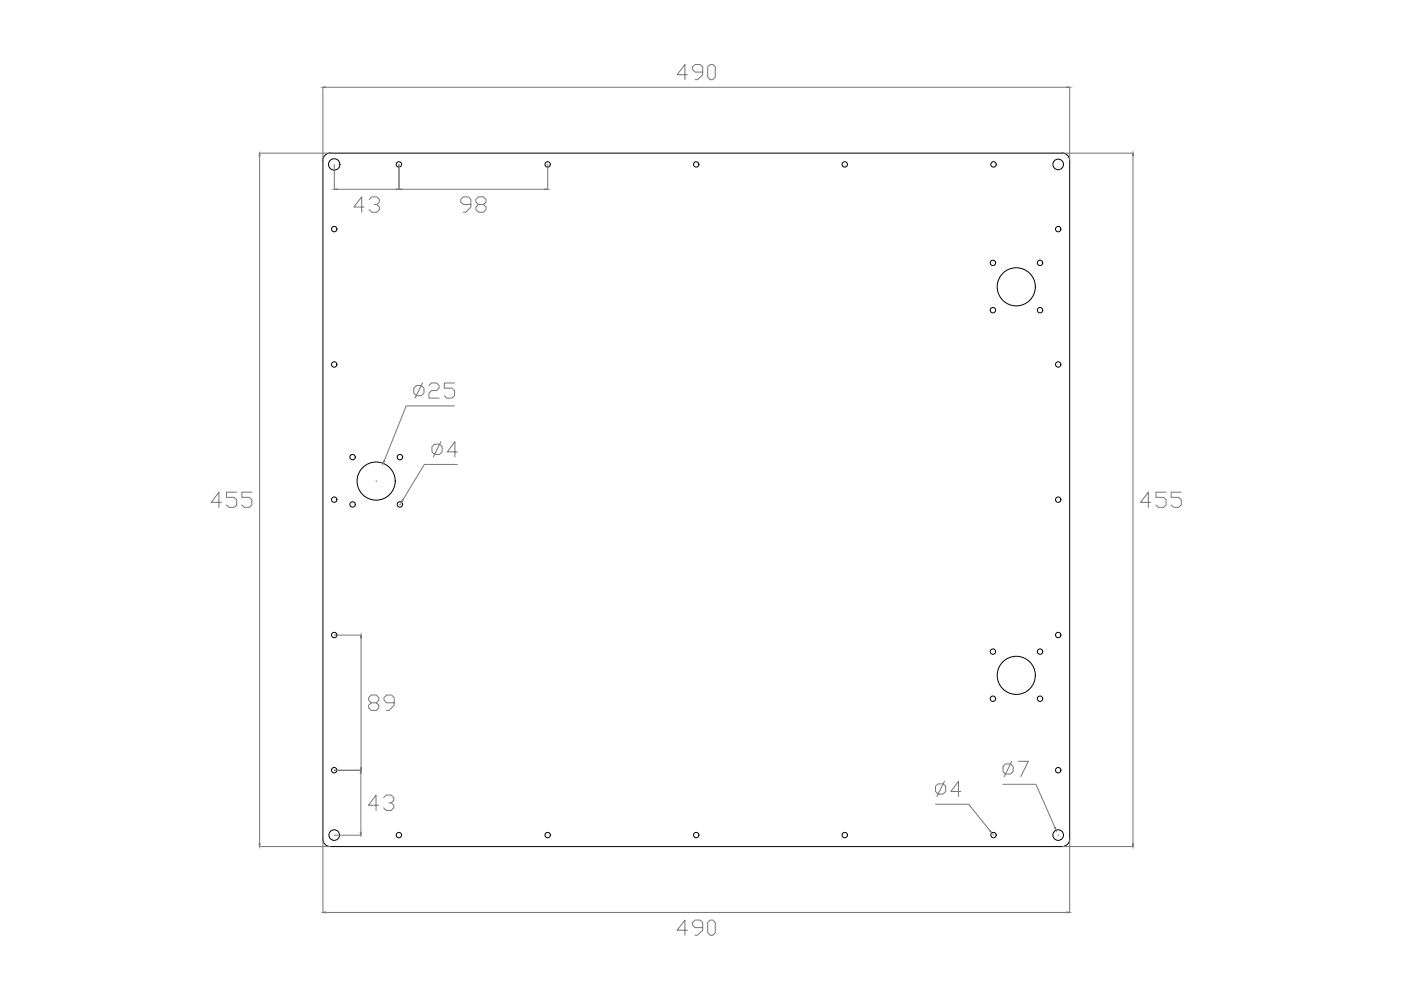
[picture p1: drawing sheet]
<svg xmlns="http://www.w3.org/2000/svg" width="297mm" height="210mm" viewBox="0 0 297 210" stroke-linecap="round" stroke-linejoin="round" font-family="sans-serif">
<!-- layer: 0 -->
<g fill="none" stroke="#000" stroke-width=".21">
<path d="M68.5 34.1v143.8M70.1 32.4a1.63 1.63 0 0 0-1.7 1.7M70.1 32.5h155.1M225.2 32.4a1.63 1.63 0 0 1 1.6 1.7v143.8a1.63 1.63 0 0 1-1.6 1.6h-155.1a1.63 1.63 0 0 1-1.7-1.6"/>
<circle cx="70.9" cy="34.9" r="1.21"/>
<circle cx="84.6" cy="34.9" r=".57"/>
<circle cx="116.1" cy="34.9" r=".57"/>
<circle cx="147.6" cy="34.9" r=".57"/>
<circle cx="179.1" cy="34.9" r=".57"/>
<circle cx="210.6" cy="34.9" r=".57"/>
<circle cx="224.4" cy="34.9" r="1.12"/>
<circle cx="70.9" cy="48.6" r=".57"/>
<circle cx="210.5" cy="55.7" r=".57"/>
<circle cx="220.5" cy="55.7" r=".57"/>
<circle cx="224.4" cy="48.6" r=".57"/>
<circle cx="70.9" cy="77.3" r=".57"/>
<circle cx="210.5" cy="65.8" r=".57"/>
<circle cx="215.5" cy="60.8" r="4"/>
<circle cx="220.5" cy="65.8" r=".57"/>
<circle cx="224.4" cy="77.3" r=".57"/>
<circle cx="74.8" cy="96.9" r=".57"/>
<circle cx="84.8" cy="96.9" r=".57"/>
<circle cx="70.9" cy="105.9" r=".57"/>
<circle cx="74.8" cy="107" r=".57"/>
<circle cx="79.7" cy="102" r="4"/>
<circle cx="84.8" cy="107" r=".57"/>
<circle cx="224.4" cy="105.9" r=".57"/>
<circle cx="70.9" cy="134.6" r=".57"/>
<circle cx="210.5" cy="138.2" r=".57"/>
<circle cx="220.5" cy="138.2" r=".57"/>
<circle cx="224.4" cy="134.6" r=".57"/>
<circle cx="210.5" cy="148.1" r=".57"/>
<circle cx="215.5" cy="143.2" r="4"/>
<circle cx="220.5" cy="148.1" r=".57"/>
<circle cx="70.9" cy="177.1" r="1.12"/>
<circle cx="70.9" cy="163.3" r=".57"/>
<circle cx="84.6" cy="177.1" r=".57"/>
<circle cx="116.1" cy="177.1" r=".57"/>
<circle cx="147.6" cy="177.1" r=".57"/>
<circle cx="179.1" cy="177.1" r=".57"/>
<circle cx="210.6" cy="177.1" r=".57"/>
<circle cx="224.4" cy="177.1" r="1.12"/>
<circle cx="224.4" cy="163.3" r=".57"/>
</g>
<!-- layer: OLCULENDIRME -->
<g fill="none" stroke="#767676" stroke-width=".21">
<path d="M68.5 18.5v15.5M69 18.5h157.2M145.7 15.8h-2.1l1.6-2.1v3.2M149 15.3h-1.6l-.6-.6v-.5l.6-.5h1l.6 .5v1.6l-1.1 1.1h-.5M150 14.2l.6-.5h.5l.6 .5v2.1l-.6 .6h-.5l-.6-.6zM226.8 18.5v15.5M55 32.5h15M55 33v145.9M70.9 34.9v5.3M84.6 34.9v5.3M116.1 34.9v5.3M225.2 32.5h15.1"/>
<path d="M240.2 33v145.9M71.5 40.1h12.5M77.2 43.9h-2.2l1.7-2.2v3.3M78.3 42.3l.5-.6h1.1l.5 .6v.5l-.5 .5h-.6M79.9 43.3l.5 .6v.6l-.5 .5h-1.1l-.5-.5M85.2 40.1h30.3M99.8 43.3h-1.6l-.5-.5v-.5l.5-.6h1.1l.5 .6v1.6l-1.1 1.1h-.5M101.4 43.3l-.5-.5v-.5l.5-.6h1.1l.6 .6v.5l-.6 .5h-1.1l-.5 .6v.6l.5 .5h1.1l.6-.5v-.6l-.6-.6M88.3 81.7h1l.6 .6v1.1l-.6 .5h-1l-.6-.5v-1.1zM89.6 81.2l-1.6 3.2M90.9 81.7l.6-.5h1.1l.5 .5v.6l-.5 .5h-1.1l-.6 .6v1h2.2M91.6 94.7l.5-.5h1.1l.5 .5v1.1l-.5 .6h-1.1l-.5-.6z"/>
<path d="M93.5 93.6l-1.6 3.3M96.4 86.1h-10.3l-4.6 11.6M96.4 81.2h-2.2v1.1h1.6l.6 .5v1.1l-.6 .5h-1.1l-.5-.5M97 98.5h-7l-4.6 7.5M97 95.8h-2.2l1.6-2.2v3.3M47 106.5h-2.2l1.6-2.1v3.2M50.2 104.4h-2.2v1.1h1.6l.6 .5v1.1l-.6 .5h-1l-.6-.5M53.4 104.4h-2.1v1.1h1.6l.5 .5v1.1l-.5 .5h-1.1l-.5-.5M79.7 102h.1M79.8 102v.1M84.8 107h.1M84.8 106.9v.1"/>
<path d="M244 106.5h-2.2l1.7-2.1v3.2M247.2 104.4h-2.1v1.1h1.6l.5 .5v1.1l-.5 .5h-1.1l-.5-.5M250.5 104.4h-2.2v1.1h1.6l.6 .5v1.1l-.6 .5h-1.1l-.5-.5M70.9 134.7h5.7M76.6 135.3v27.5M78.7 149l-.5-.5v-.6l.5-.5h1.1l.5 .5v.6l-.5 .5h-1.1l-.5 .5v.6l.5 .5h1.1l.5-.5v-.6l-.5-.5M83.6 149h-1.7l-.5-.5v-.6l.5-.5h1.1l.6 .5v1.6l-1.1 1.1h-.6M55 179.5h15M68.5 177.9v15.6M70.9 177.1h5.7M70.9 163.3h5.7M76.5 163.9v12.6"/>
<path d="M80.3 170.7h-2.2l1.6-2.1v3.2M81.3 169.1l.6-.5h1l.6 .5v.6l-.6 .5h-.5M82.9 170.2l.6 .5v.6l-.6 .5h-1l-.6-.5M198.3 170.5h7.1l4.5 5.7M198.3 166.7l.6-.5h1.1l.5 .5v1.1l-.5 .6h-1.1l-.6-.6zM200.3 165.7l-1.7 3.2M203.7 167.8h-2.1l1.6-2.1v3.2M210.7 177l-.1 .1M212.7 166.3h6.9l4.1 9.2M213.2 162h1.1l.5 .5v1.1l-.5 .5h-1.1l-.5-.5v-1.1zM214.5 161.4l-1.6 3.3M215.9 161.4h2.1l-1.6 3.3"/>
<path d="M224.3 177.1h.1M224.4 177v.1M225.2 179.5h15.1M226.8 177.9v15.6M69 193.5h157.2M145.7 197.2h-2.1l1.6-2.1v3.2M149 196.7h-1.6l-.6-.6v-.5l.6-.5h1l.6 .5v1.6l-1.1 1.1h-.5M150 195.6l.6-.5h.5l.6 .5v2.1l-.6 .6h-.5l-.6-.6z"/>
</g>
<g fill="#767676" stroke="#767676" stroke-width=".21">
<path d="M68.5 18.5l.5-.1v.2z"/>
<path d="M226.2 18.4l.6 .1-.6 .1z"/>
<path d="M55 32.5l.1 .5h-.2z"/>
<path d="M54.9 178.9h.2l-.1 .6z"/>
<path d="M240.2 32.5l.1 .5h-.2z"/>
<path d="M240.1 178.9h.2l-.1 .6z"/>
<path d="M68.5 193.5l.5-.2v.2z"/>
<path d="M226.2 193.3l.6 .2h-.6z"/>
<path d="M70.9 40.1l.6-.1v.2z"/>
<path d="M84 40l.6 .1-.6 .1z"/>
<path d="M84.6 40.1l.6-.1v.2z"/>
<path d="M115.5 40l.6 .1-.6 .1z"/>
<path d="M76.4 176.5h.2l-.1 .6z"/>
<path d="M76.5 163.3l.1 .6h-.2z"/>
<path d="M76.5 162.8h.1v.5z"/>
<path d="M76.6 134.7v.6h-.1z"/>
<path d="M81.4 97.7h.1l-.2 .6z"/>
<path d="M85.3 106h.2l-.4 .5z"/>
<path d="M223.6 175.6l.2-.1 .1 .5z"/>
<path d="M210 176.1l.3 .5-.4-.4z"/>
</g>
</svg>
